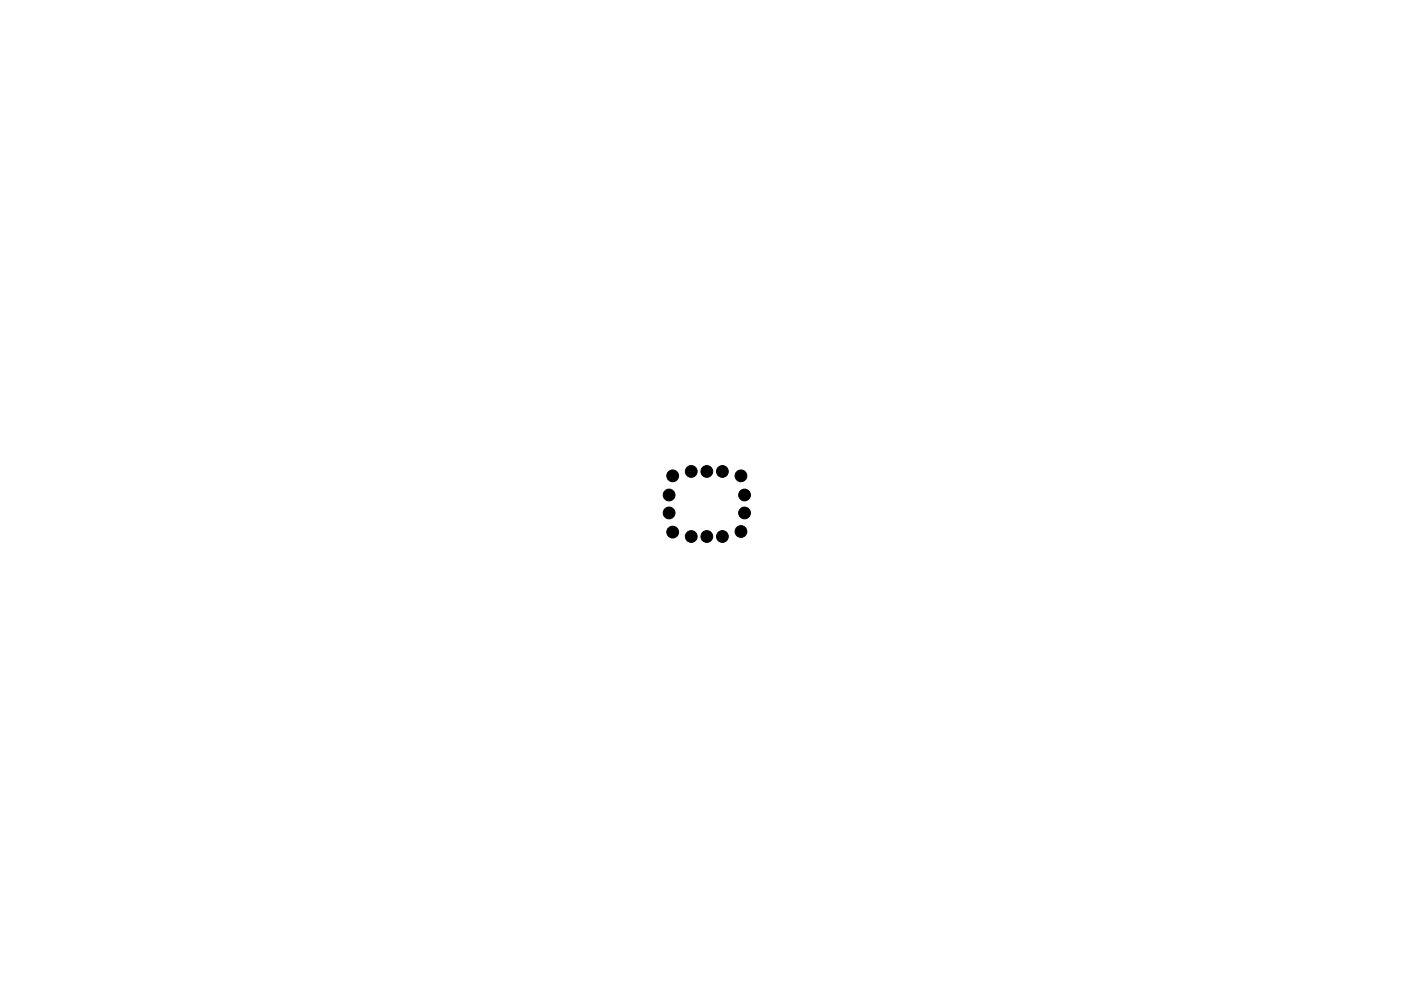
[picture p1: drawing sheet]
<svg xmlns="http://www.w3.org/2000/svg" width="297mm" height="210mm" viewBox="0 0 297 210" stroke-linecap="round" stroke-linejoin="round" font-family="sans-serif">
<g fill="#000" stroke="#000" stroke-width=".21">
<circle cx="141.9" cy="105" r="1.25"/>
<circle cx="141.9" cy="108.8" r="1.25"/>
<circle cx="142.6" cy="112.9" r="1.25"/>
<circle cx="142.6" cy="101" r="1.25"/>
<circle cx="146.6" cy="113.8" r="1.25"/>
<circle cx="146.6" cy="100" r="1.25"/>
<circle cx="149.9" cy="113.8" r="1.25"/>
<circle cx="149.9" cy="100" r="1.25"/>
<circle cx="153.2" cy="113.8" r="1.25"/>
<circle cx="153.2" cy="100" r="1.25"/>
<circle cx="157.1" cy="101" r="1.25"/>
<circle cx="157.1" cy="112.8" r="1.25"/>
<circle cx="157.9" cy="108.8" r="1.25"/>
<circle cx="157.9" cy="105" r="1.25"/>
</g>
</svg>
